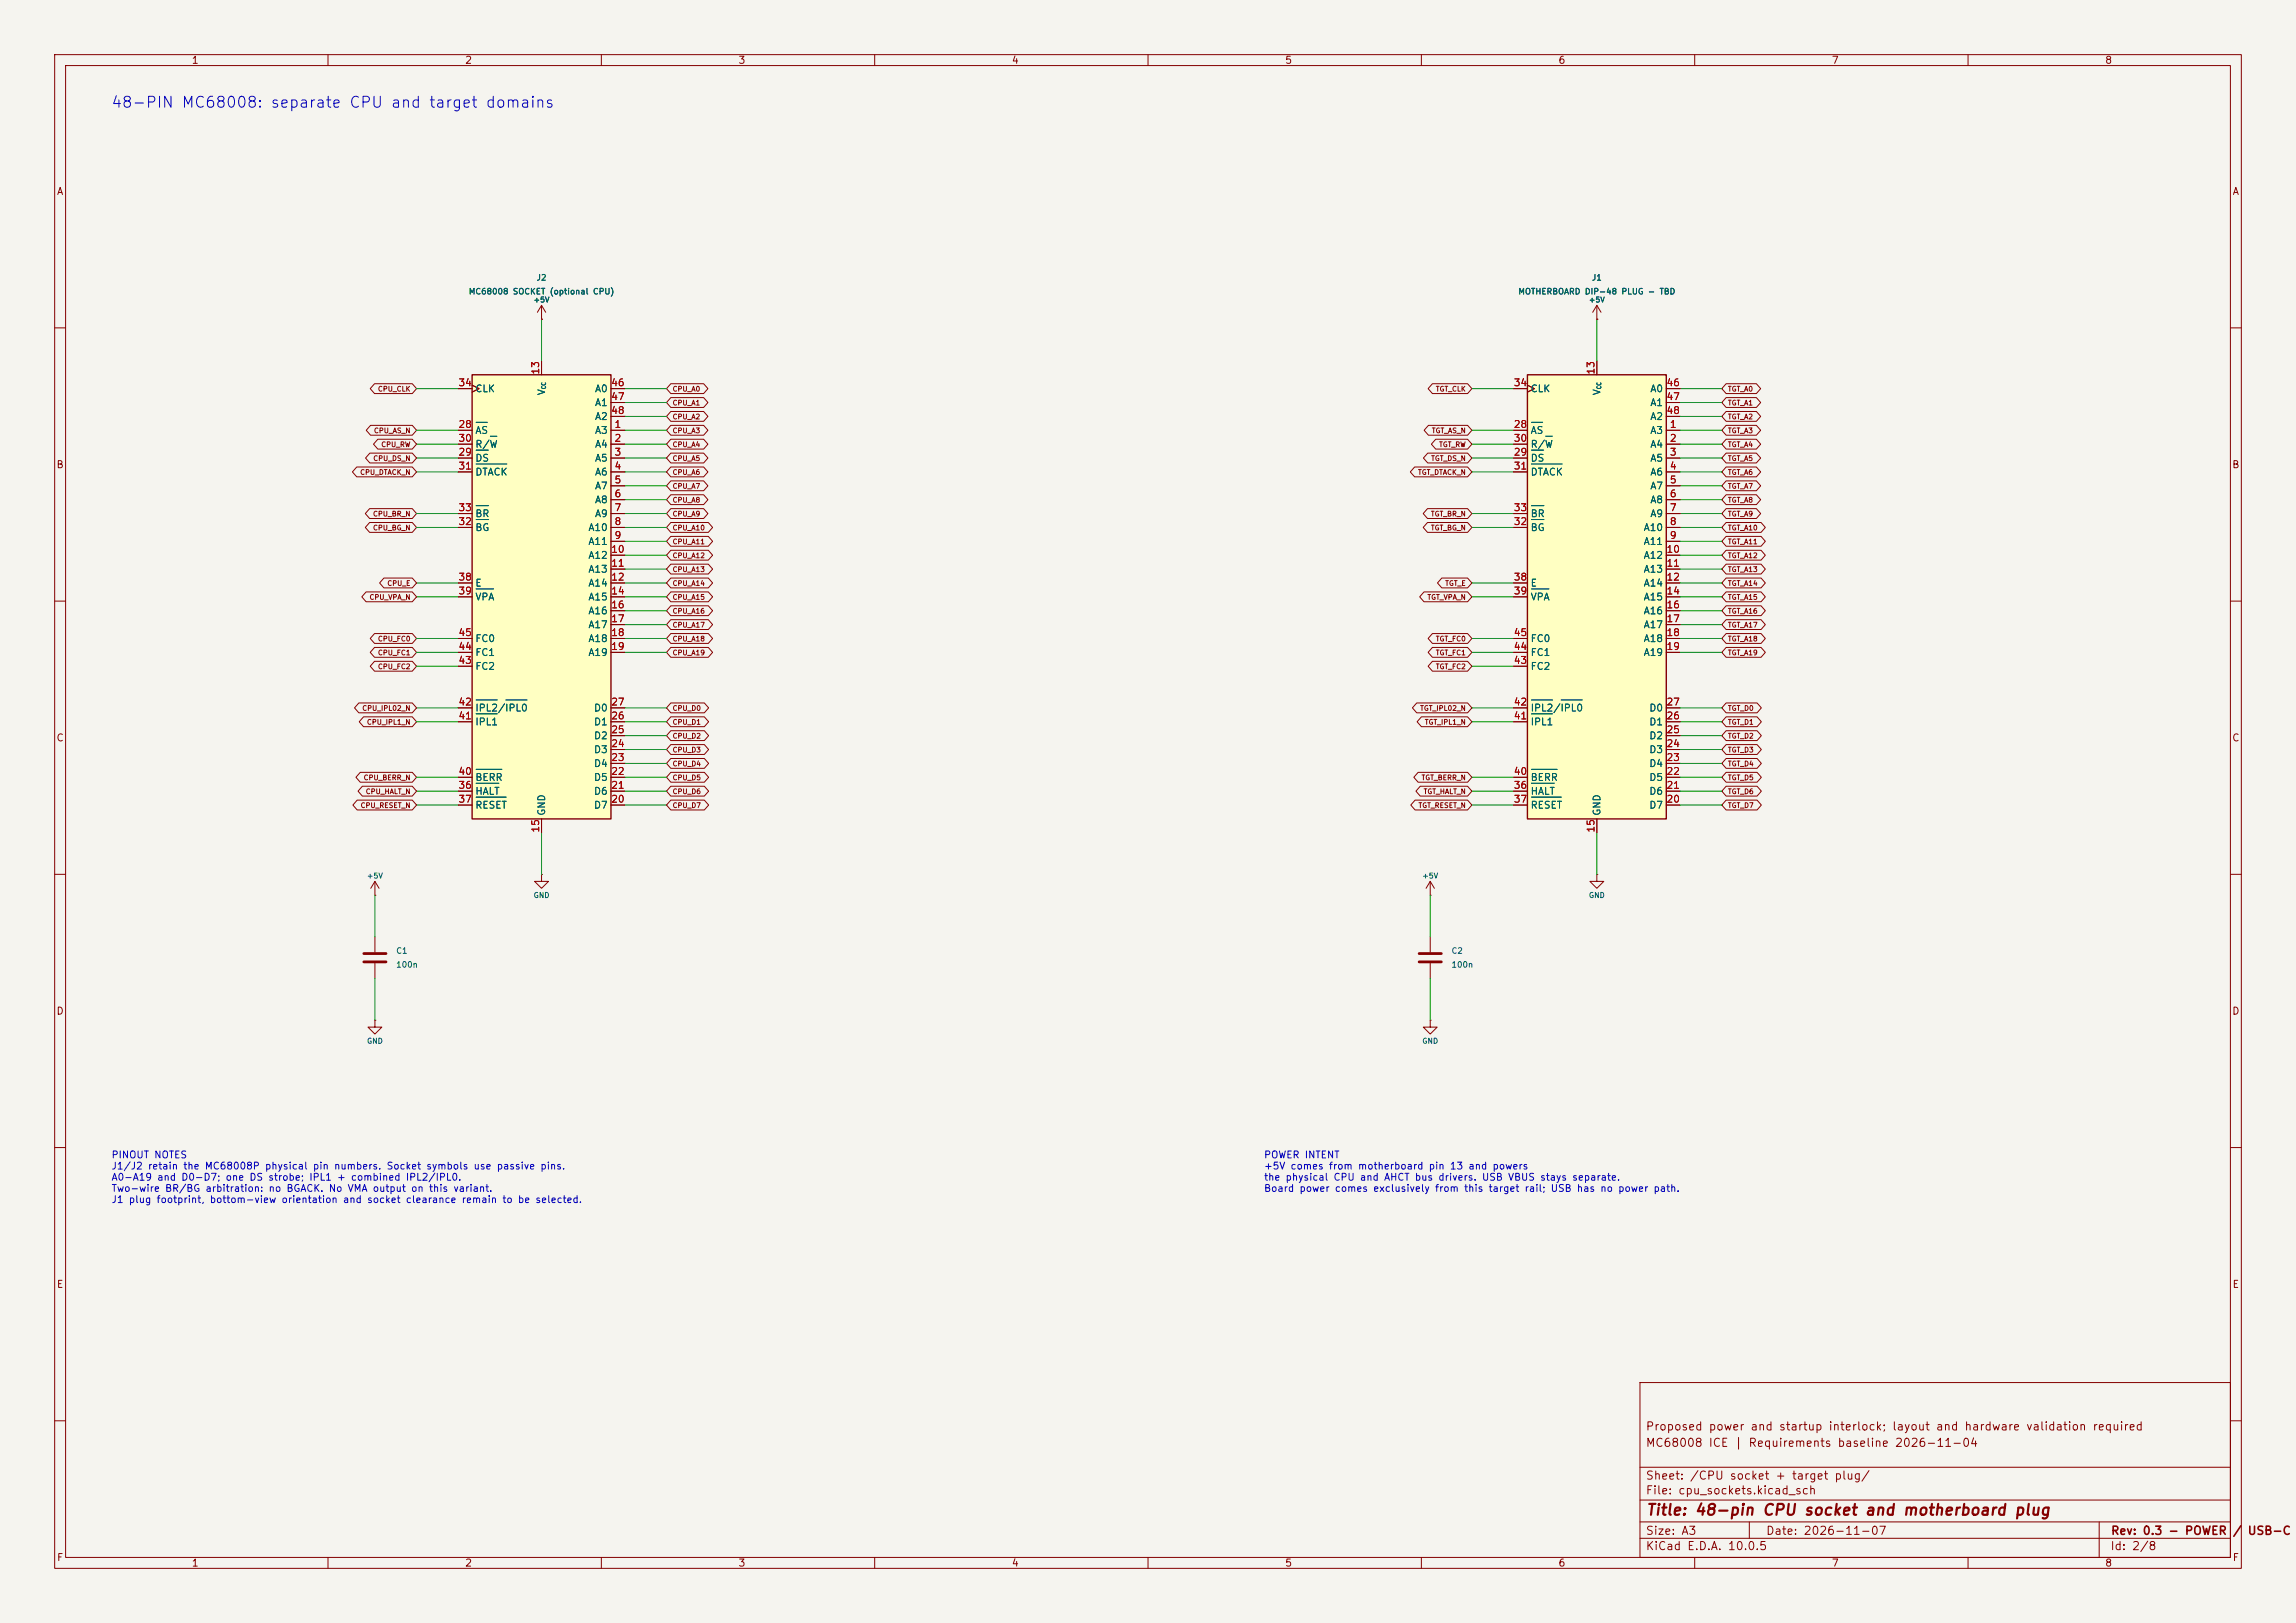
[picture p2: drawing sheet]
<svg xmlns="http://www.w3.org/2000/svg" width="420mm" height="297mm" viewBox="0 0 420 297" stroke-linecap="round" stroke-linejoin="round" font-family="sans-serif">
<defs><g id="words">
<text font-size="2" fill="#0000c2" x="20.2" y="20.2">48-PIN MC68008: separate CPU and target domains</text>
<text font-size="2" fill="#840000" x="301" y="277.8">Title: 48-pin CPU socket and motherboard plug</text>
<g font-size="1.5" fill="#840000">
<text x="300.9" y="262.1">Proposed power and startup interlock; layout and hardware validation required</text>
<text x="300.9" y="265.1">MC68008 ICE | Requirements baseline 2026-11-04</text>
<text x="300.9" y="273.8">File: cpu_sockets.kicad_sch</text>
<text x="300.9" y="271.1">Sheet: /CPU socket + target plug/</text>
<text x="300.9" y="281.2">Size: A3</text>
<text x="322.9" y="281.2">Date: 2026-11-07</text>
<text x="386" y="281.2">Rev: 0.3 - POWER</text>
<text x="408.3" y="281.2">/</text>
<text x="411" y="281.2">USB-C</text>
<text x="300.9" y="284">KiCad E.D.A. 10.0.5</text>
<text x="385.9" y="284">Id: 2/8</text>
</g>
<g font-size="1.3" fill="#840000">
<text x="35" y="12">1</text>
<text x="85" y="12">2</text>
<text x="135" y="12">3</text>
<text x="185" y="12">4</text>
<text x="235" y="12">5</text>
<text x="285" y="12">6</text>
<text x="335" y="12">7</text>
<text x="385" y="12">8</text>
<text x="10.3" y="36">A</text>
<text x="408.3" y="36">A</text>
<text x="10.2" y="86">B</text>
<text x="408.2" y="86">B</text>
<text x="10.2" y="136">C</text>
<text x="408.2" y="136">C</text>
<text x="10.2" y="186">D</text>
<text x="408.2" y="186">D</text>
<text x="10.3" y="236">E</text>
<text x="408.3" y="236">E</text>
<text x="10.3" y="286">F</text>
<text x="35" y="287">1</text>
<text x="85" y="287">2</text>
<text x="135" y="287">3</text>
<text x="185" y="287">4</text>
<text x="235" y="287">5</text>
<text x="285" y="287">6</text>
<text x="335" y="287">7</text>
<text x="385" y="287">8</text>
<text x="408.3" y="286">F</text>
</g>
<g font-size="1.3" fill="#a90000">
<text x="83.8" y="71">34</text>
<text x="98.9" y="68.6" transform="rotate(-90 98.9 68.6)">13</text>
<text x="111.7" y="71">46</text>
<text x="276.8" y="71">34</text>
<text x="292" y="68.6" transform="rotate(-90 292 68.6)">13</text>
<text x="304.7" y="71">46</text>
<text x="111.7" y="73.5">47</text>
<text x="111.7" y="76.1">48</text>
<text x="304.7" y="73.5">47</text>
<text x="304.7" y="76.1">48</text>
<text x="83.8" y="78.6">28</text>
<text x="83.8" y="83.7">29</text>
<text x="83.8" y="81.1">30</text>
<text x="112.3" y="78.6">1</text>
<text x="112.3" y="81.1">2</text>
<text x="112.3" y="83.7">3</text>
<text x="276.8" y="78.6">28</text>
<text x="276.8" y="83.7">29</text>
<text x="276.8" y="81.1">30</text>
<text x="305.3" y="78.6">1</text>
<text x="305.3" y="81.1">2</text>
<text x="305.3" y="83.7">3</text>
<text x="83.8" y="86.2">31</text>
<text x="112.3" y="86.2">4</text>
<text x="112.3" y="88.8">5</text>
<text x="276.8" y="86.2">31</text>
<text x="305.3" y="86.2">4</text>
<text x="305.3" y="88.8">5</text>
<text x="83.8" y="93.8">33</text>
<text x="112.3" y="91.3">6</text>
<text x="112.3" y="93.8">7</text>
<text x="276.8" y="93.8">33</text>
<text x="305.3" y="91.3">6</text>
<text x="305.3" y="93.8">7</text>
<text x="83.8" y="96.4">32</text>
<text x="111.7" y="101.5">10</text>
<text x="112.3" y="96.4">8</text>
<text x="112.3" y="98.9">9</text>
<text x="276.8" y="96.4">32</text>
<text x="304.7" y="101.5">10</text>
<text x="305.3" y="96.4">8</text>
<text x="305.3" y="98.9">9</text>
<text x="83.8" y="106.5">38</text>
<text x="111.7" y="104">11</text>
<text x="111.7" y="106.5">12</text>
<text x="276.8" y="106.5">38</text>
<text x="304.7" y="104">11</text>
<text x="304.7" y="106.5">12</text>
<text x="83.8" y="109.1">39</text>
<text x="111.7" y="109.1">14</text>
<text x="111.7" y="111.6">16</text>
<text x="276.8" y="109.1">39</text>
<text x="304.7" y="109.1">14</text>
<text x="304.7" y="111.6">16</text>
<text x="83.8" y="119.2">44</text>
<text x="83.8" y="116.7">45</text>
<text x="111.7" y="114.2">17</text>
<text x="111.7" y="116.7">18</text>
<text x="111.7" y="119.2">19</text>
<text x="276.8" y="119.2">44</text>
<text x="276.8" y="116.7">45</text>
<text x="304.7" y="114.2">17</text>
<text x="304.7" y="116.7">18</text>
<text x="304.7" y="119.2">19</text>
<text x="83.8" y="121.8">43</text>
<text x="276.8" y="121.8">43</text>
<text x="83.8" y="131.9">41</text>
<text x="83.8" y="129.4">42</text>
<text x="111.7" y="131.9">26</text>
<text x="111.7" y="129.4">27</text>
<text x="276.8" y="131.9">41</text>
<text x="276.8" y="129.4">42</text>
<text x="304.7" y="131.9">26</text>
<text x="304.7" y="129.4">27</text>
<text x="111.7" y="137">24</text>
<text x="111.7" y="134.5">25</text>
<text x="304.7" y="137">24</text>
<text x="304.7" y="134.5">25</text>
<text x="83.8" y="142.1">40</text>
<text x="111.7" y="142.1">22</text>
<text x="111.7" y="139.6">23</text>
<text x="276.8" y="142.1">40</text>
<text x="304.7" y="142.1">22</text>
<text x="304.7" y="139.6">23</text>
<text x="83.8" y="144.6">36</text>
<text x="83.8" y="147.2">37</text>
<text x="111.7" y="147.2">20</text>
<text x="111.7" y="144.6">21</text>
<text x="276.8" y="144.6">36</text>
<text x="276.8" y="147.2">37</text>
<text x="304.7" y="147.2">20</text>
<text x="304.7" y="144.6">21</text>
<text x="98.9" y="152.5" transform="rotate(-90 98.9 152.5)">15</text>
<text x="292" y="152.5" transform="rotate(-90 292 152.5)">15</text>
</g>
<g font-size="1.3" fill="#006464">
<text x="86.8" y="72.1">CLK</text>
<text x="100" y="72.4" transform="rotate(-90 100 72.4)">V</text>
<text x="108.7" y="72.1">A0</text>
<text x="108.7" y="74.6">A1</text>
<text x="108.7" y="77.2">A2</text>
<text x="279.9" y="72.1">CLK</text>
<text x="293.1" y="72.4" transform="rotate(-90 293.1 72.4)">V</text>
<text x="301.8" y="72.1">A0</text>
<text x="301.8" y="74.6">A1</text>
<text x="301.8" y="77.2">A2</text>
<text x="86.8" y="79.7">AS</text>
<text x="86.8" y="82.2">R/W</text>
<text x="108.7" y="79.7">A3</text>
<text x="108.7" y="82.2">A4</text>
<text x="279.9" y="79.7">AS</text>
<text x="279.9" y="82.2">R/W</text>
<text x="301.8" y="79.7">A3</text>
<text x="301.8" y="82.2">A4</text>
<text x="86.8" y="84.8">DS</text>
<text x="86.8" y="87.3">DTACK</text>
<text x="108.7" y="84.8">A5</text>
<text x="108.7" y="87.3">A6</text>
<text x="108.7" y="89.9">A7</text>
<text x="279.9" y="84.8">DS</text>
<text x="279.9" y="87.3">DTACK</text>
<text x="301.8" y="84.8">A5</text>
<text x="301.8" y="87.3">A6</text>
<text x="301.8" y="89.9">A7</text>
<text x="86.8" y="94.9">BR</text>
<text x="108.7" y="92.4">A8</text>
<text x="108.7" y="94.9">A9</text>
<text x="279.9" y="94.9">BR</text>
<text x="301.8" y="92.4">A8</text>
<text x="301.8" y="94.9">A9</text>
<text x="86.8" y="97.5">BG</text>
<text x="107.5" y="97.5">A10</text>
<text x="107.5" y="100">A11</text>
<text x="279.9" y="97.5">BG</text>
<text x="300.6" y="97.5">A10</text>
<text x="300.6" y="100">A11</text>
<text x="86.8" y="107.6">E</text>
<text x="107.5" y="102.6">A12</text>
<text x="107.5" y="105.1">A13</text>
<text x="107.5" y="107.6">A14</text>
<text x="279.9" y="107.6">E</text>
<text x="300.6" y="102.6">A12</text>
<text x="300.6" y="105.1">A13</text>
<text x="300.6" y="107.6">A14</text>
<text x="86.8" y="110.2">VPA</text>
<text x="107.5" y="110.2">A15</text>
<text x="107.5" y="112.7">A16</text>
<text x="279.9" y="110.2">VPA</text>
<text x="300.6" y="110.2">A15</text>
<text x="300.6" y="112.7">A16</text>
<text x="86.8" y="117.8">FC0</text>
<text x="107.5" y="115.3">A17</text>
<text x="107.5" y="117.8">A18</text>
<text x="279.9" y="117.8">FC0</text>
<text x="300.6" y="115.3">A17</text>
<text x="300.6" y="117.8">A18</text>
<text x="86.8" y="122.9">FC2</text>
<text x="86.8" y="120.3">FC1</text>
<text x="107.5" y="120.3">A19</text>
<text x="279.9" y="122.9">FC2</text>
<text x="279.9" y="120.3">FC1</text>
<text x="300.6" y="120.3">A19</text>
<text x="86.8" y="130.5">IPL2/IPL0</text>
<text x="108.5" y="130.5">D0</text>
<text x="279.9" y="130.5">IPL2/IPL0</text>
<text x="301.6" y="130.5">D0</text>
<text x="86.8" y="133">IPL1</text>
<text x="108.5" y="135.6">D2</text>
<text x="108.5" y="133">D1</text>
<text x="279.9" y="133">IPL1</text>
<text x="301.6" y="135.6">D2</text>
<text x="301.6" y="133">D1</text>
<text x="86.8" y="143.2">BERR</text>
<text x="108.5" y="143.2">D5</text>
<text x="108.5" y="140.7">D4</text>
<text x="108.5" y="138.1">D3</text>
<text x="279.9" y="143.2">BERR</text>
<text x="301.6" y="143.2">D5</text>
<text x="301.6" y="140.7">D4</text>
<text x="301.6" y="138.1">D3</text>
<text x="86.8" y="145.7">HALT</text>
<text x="86.8" y="148.3">RESET</text>
<text x="100" y="149.4" transform="rotate(-90 100 149.4)">GND</text>
<text x="108.5" y="148.3">D7</text>
<text x="108.5" y="145.7">D6</text>
<text x="279.9" y="145.7">HALT</text>
<text x="279.9" y="148.3">RESET</text>
<text x="293.1" y="149.4" transform="rotate(-90 293.1 149.4)">GND</text>
<text x="301.6" y="148.3">D7</text>
<text x="301.6" y="145.7">D6</text>
</g>
<g font-size="1.3" fill="#0000c2">
<text x="20.3" y="212.3">PINOUT NOTES</text>
<text x="20.3" y="214.3">J1/J2 retain the MC68008P physical pin numbers. Socket symbols use passive pins.</text>
<text x="231.1" y="212.3">POWER INTENT</text>
<text x="231.1" y="214.3">+5V comes from motherboard pin 13 and powers</text>
<text x="20.3" y="216.4">A0-A19 and D0-D7; one DS strobe; IPL1 + combined IPL2/IPL0.</text>
<text x="20.3" y="218.4">Two-wire BR/BG arbitration: no BGACK. No VMA output on this variant.</text>
<text x="20.3" y="220.5">J1 plug footprint, bottom-view orientation and socket clearance remain to be selected.</text>
<text x="231.1" y="216.4">the physical CPU and AHCT bus drivers. USB VBUS stays separate.</text>
<text x="231.1" y="218.4">Board power comes exclusively from this target rail; USB has no power path.</text>
</g>
<g font-size="1.1" fill="#006464">
<text x="98.1" y="51.6">J2</text>
<text x="291.1" y="51.6">J1</text>
<text x="85.7" y="54.1">MC68008 SOCKET (optional CPU)</text>
<text x="277.6" y="54.1">MOTHERBOARD DIP-48 PLUG - TBD</text>
<text x="72.4" y="174.8">C1</text>
<text x="72.4" y="177.3">100n</text>
<text x="265.4" y="174.8">C2</text>
<text x="265.4" y="177.3">100n</text>
</g>
<g font-size="1" fill="#006464">
<text x="97.5" y="55.6">+5V</text>
<text x="290.6" y="55.6">+5V</text>
<text x="67" y="161">+5V</text>
<text x="260.1" y="161">+5V</text>
<text x="97.5" y="164.5">GND</text>
<text x="290.6" y="164.5">GND</text>
<text x="67" y="191.2">GND</text>
<text x="260.1" y="191.2">GND</text>
</g>
<g font-size=".9" fill="#840000">
<text x="69" y="71.9">CPU_CLK</text>
<text x="122.9" y="71.9">CPU_A0</text>
<text x="262.6" y="71.9">TGT_CLK</text>
<text x="316" y="71.9">TGT_A0</text>
<text x="122.9" y="76.9">CPU_A2</text>
<text x="122.9" y="74.4">CPU_A1</text>
<text x="316" y="76.9">TGT_A2</text>
<text x="316" y="74.4">TGT_A1</text>
<text x="68.3" y="79.5">CPU_AS_N</text>
<text x="69.6" y="82">CPU_RW</text>
<text x="122.9" y="82">CPU_A4</text>
<text x="122.9" y="79.5">CPU_A3</text>
<text x="261.8" y="79.5">TGT_AS_N</text>
<text x="263.2" y="82">TGT_RW</text>
<text x="316" y="82">TGT_A4</text>
<text x="316" y="79.5">TGT_A3</text>
<text x="65.8" y="87.1">CPU_DTACK_N</text>
<text x="68.2" y="84.6">CPU_DS_N</text>
<text x="122.9" y="89.6">CPU_A7</text>
<text x="122.9" y="87.1">CPU_A6</text>
<text x="122.9" y="84.6">CPU_A5</text>
<text x="259.3" y="87.1">TGT_DTACK_N</text>
<text x="261.7" y="84.6">TGT_DS_N</text>
<text x="316" y="89.6">TGT_A7</text>
<text x="316" y="87.1">TGT_A6</text>
<text x="316" y="84.6">TGT_A5</text>
<text x="68.1" y="94.7">CPU_BR_N</text>
<text x="122.9" y="92.2">CPU_A8</text>
<text x="122.9" y="94.7">CPU_A9</text>
<text x="261.7" y="94.7">TGT_BR_N</text>
<text x="316" y="94.7">TGT_A9</text>
<text x="316" y="92.2">TGT_A8</text>
<text x="68.1" y="97.3">CPU_BG_N</text>
<text x="122.9" y="97.3">CPU_A10</text>
<text x="122.9" y="99.8">CPU_A11</text>
<text x="261.7" y="97.3">TGT_BG_N</text>
<text x="316" y="99.8">TGT_A11</text>
<text x="316" y="97.3">TGT_A10</text>
<text x="70.8" y="107.4">CPU_E</text>
<text x="122.9" y="102.3">CPU_A12</text>
<text x="122.9" y="104.9">CPU_A13</text>
<text x="122.9" y="107.4">CPU_A14</text>
<text x="264.3" y="107.4">TGT_E</text>
<text x="316" y="107.4">TGT_A14</text>
<text x="316" y="104.9">TGT_A13</text>
<text x="316" y="102.3">TGT_A12</text>
<text x="67.5" y="110">CPU_VPA_N</text>
<text x="122.9" y="110">CPU_A15</text>
<text x="122.9" y="112.5">CPU_A16</text>
<text x="261" y="110">TGT_VPA_N</text>
<text x="316" y="112.5">TGT_A16</text>
<text x="316" y="110">TGT_A15</text>
<text x="69" y="117.6">CPU_FC0</text>
<text x="122.9" y="115">CPU_A17</text>
<text x="122.9" y="117.6">CPU_A18</text>
<text x="262.6" y="117.6">TGT_FC0</text>
<text x="316" y="117.6">TGT_A18</text>
<text x="316" y="115">TGT_A17</text>
<text x="69" y="122.7">CPU_FC2</text>
<text x="69" y="120.1">CPU_FC1</text>
<text x="122.9" y="120.1">CPU_A19</text>
<text x="262.6" y="120.1">TGT_FC1</text>
<text x="262.6" y="122.7">TGT_FC2</text>
<text x="316" y="120.1">TGT_A19</text>
<text x="66.2" y="130.3">CPU_IPL02_N</text>
<text x="122.9" y="130.3">CPU_D0</text>
<text x="259.7" y="130.3">TGT_IPL02_N</text>
<text x="316" y="130.3">TGT_D0</text>
<text x="67" y="132.8">CPU_IPL1_N</text>
<text x="122.9" y="137.9">CPU_D3</text>
<text x="122.9" y="135.4">CPU_D2</text>
<text x="122.9" y="132.8">CPU_D1</text>
<text x="260.5" y="132.8">TGT_IPL1_N</text>
<text x="316" y="132.8">TGT_D1</text>
<text x="316" y="135.4">TGT_D2</text>
<text x="316" y="137.9">TGT_D3</text>
<text x="66.4" y="143">CPU_BERR_N</text>
<text x="122.9" y="143">CPU_D5</text>
<text x="122.9" y="140.4">CPU_D4</text>
<text x="259.9" y="143">TGT_BERR_N</text>
<text x="316" y="140.4">TGT_D4</text>
<text x="316" y="143">TGT_D5</text>
<text x="65.9" y="148.1">CPU_RESET_N</text>
<text x="66.8" y="145.5">CPU_HALT_N</text>
<text x="122.9" y="148.1">CPU_D7</text>
<text x="122.9" y="145.5">CPU_D6</text>
<text x="259.4" y="148.1">TGT_RESET_N</text>
<text x="260.3" y="145.5">TGT_HALT_N</text>
<text x="316" y="145.5">TGT_D6</text>
<text x="316" y="148.1">TGT_D7</text>
</g>
<g font-size=".8" fill="#006464">
<text x="100" y="71.3" transform="rotate(-90 100 71.3)">CC</text>
<text x="293.1" y="71.3" transform="rotate(-90 293.1 71.3)">CC</text>
</g>
</g></defs>
<path d="M0 0h420v297h-420z" fill="#f5f4ef" stroke="#f5f4ef" stroke-width=".18"/>
<g fill="none" stroke="#840000" stroke-width=".18">
<path d="M10 10h400v277h-400zM12 12h396v273h-396zM60 10v2M110 10v2M160 10v2M210 10v2M260 10v2M310 10v2M360 10v2M10 60h2M408 60h2M10 110h2"/>
<path d="M408 110h2M10 160h2M408 160h2M261.6 171.5v2.7M261.6 176.3v2.8M10 210h2M408 210h2M300 253h108v32h-108zM10 260h2M300 278.5h108M300 274.5h108M300 268.5h108"/>
<path d="M320 278.5v3M384 278.5v6.5M408 260h2M60 285v2M110 285v2M160 285v2M210 285v2M260 285v2M300 281.5h108M310 285v2M360 285v2"/>
</g>
<path d="M259.6 174.5h4.1M259.6 176h4.1" fill="none" stroke="#840000" stroke-width=".51"/>
<path d="M86.4 68.6h25.4v81.3h-25.4z" fill="#ffffc2"/>
<path d="M86.4 68.6h25.4v81.3h-25.4z" fill="none" stroke="#840000" stroke-width=".25"/>
<g fill="none" stroke="#840000" stroke-width=".18">
<path d="M83.8 78.7h2.6M83.8 71.1h2.6M86.4 70.5l1.2 .6-1.2 .7M99.1 66v2.6M111.8 78.7h2.5M111.8 71.1h2.5M111.8 73.7h2.5M111.8 76.2h2.5M83.8 81.3h2.6M83.8 83.8h2.6M83.8 86.4h2.6M83.8 94h2.6"/>
<path d="M83.8 96.5h2.6M111.8 81.3h2.5M111.8 83.8h2.5M111.8 86.4h2.5M111.8 88.9h2.5M111.8 91.4h2.5M111.8 94h2.5M111.8 96.5h2.5M111.8 99.1h2.5M83.8 106.7h2.6M83.8 109.2h2.6M83.8 116.8h2.6"/>
<path d="M83.8 119.4h2.6M111.8 101.6h2.5M111.8 104.1h2.5M111.8 106.7h2.5M111.8 109.2h2.5M111.8 111.8h2.5M111.8 114.3h2.5M111.8 116.8h2.5M111.8 119.4h2.5M83.8 132.1h2.6M83.8 129.5h2.6M83.8 121.9h2.6"/>
<path d="M111.8 139.7h2.5M111.8 137.2h2.5M111.8 134.6h2.5M111.8 132.1h2.5M111.8 129.5h2.5M83.8 147.3h2.6M83.8 144.8h2.6M83.8 142.2h2.6M99.1 149.9v2.5M111.8 147.3h2.5M111.8 144.8h2.5M111.8 142.2h2.5"/>
</g>
<g fill="none" stroke="#006464" stroke-width=".18">
<path d="M87.1 77.3h2M89.7 79.8h1.2M87.1 82.4h2.2M87.1 84.9h5.6M87.1 95.1h2.3M87.1 92.5h2.3M87.1 107.8h3.2M87.1 130.6h3.9M87.1 128.1h3.9M92.5 128.1h3.9M87.1 143.3h4.2M87.1 145.9h5.5"/>
<path d="M87.1 140.8h4.7"/>
</g>
<path d="M279.4 68.6h25.4v81.3h-25.4z" fill="#ffffc2"/>
<path d="M279.4 68.6h25.4v81.3h-25.4z" fill="none" stroke="#840000" stroke-width=".25"/>
<g fill="none" stroke="#840000" stroke-width=".18">
<path d="M99.1 58.4h.1M99.1 55.9l-.8 1.3M99.1 55.9l.7 1.3M99.1 55.9v2.5M292.1 58.4h.1M292.1 55.9v2.5M292.1 55.9l-.8 1.3M292.1 55.9l.8 1.3M67.8 77.8h7.6l.8 .9-.8 .9h-7.6l-.8-.9zM68.5 70.2h6.9l.8 .9-.8 .9h-6.9l-.8-.9zM83.8 78.7h2.6M83.8 71.1h2.6"/>
<path d="M86.4 70.5l1.2 .6-1.2 .7M99.1 66v2.6M111.8 78.7h2.5M111.8 71.1h2.5M111.8 73.7h2.5M111.8 76.2h2.5M122.7 75.3h6l.8 .9-.8 .9h-6l-.8-.9zM122.7 70.2h6l.8 .9-.8 .9h-6l-.8-.9zM122.7 72.8h6l.8 .9-.8 .9h-6l-.8-.9zM122.7 77.8h6l.8 .9-.8 .9h-6l-.8-.9zM261.3 77.8h7.2l.7 .9-.7 .9h-7.2l-.8-.9zM262 70.2h6.5l.7 .9-.7 .9h-6.5l-.8-.9z"/>
<path d="M276.9 78.7h2.5M276.9 71.1h2.5M279.4 70.5l1.3 .6-1.3 .7M292.1 66v2.6M304.8 78.7h2.5M304.8 71.1h2.5M304.8 73.7h2.5M304.8 76.2h2.5M315.7 70.2h5.6l.8 .9-.8 .9h-5.6l-.7-.9zM315.7 75.3h5.6l.8 .9-.8 .9h-5.6l-.7-.9zM315.7 72.8h5.6l.8 .9-.8 .9h-5.6l-.7-.9zM315.7 77.8h5.6l.8 .9-.8 .9h-5.6l-.7-.9z"/>
<path d="M65.3 85.5h10.1l.8 .9-.8 .9h-10.1l-.8-.9zM67.6 95.6h7.8l.8 .9-.8 .9h-7.8l-.8-.9zM67.6 93.1h7.8l.8 .9-.8 .9h-7.8l-.8-.9zM67.7 82.9h7.7l.8 .9-.8 .9h-7.7l-.8-.9zM69.1 80.4h6.3l.8 .9-.8 .9h-6.3l-.8-.9zM83.8 81.3h2.6M83.8 83.8h2.6M83.8 86.4h2.6M83.8 94h2.6M83.8 96.5h2.6M111.8 81.3h2.5M111.8 83.8h2.5"/>
<path d="M111.8 86.4h2.5M111.8 88.9h2.5M111.8 91.4h2.5M111.8 94h2.5M111.8 96.5h2.5M111.8 99.1h2.5M122.7 90.5h6l.8 .9-.8 .9h-6l-.8-.9zM122.7 93.1h6l.8 .9-.8 .9h-6l-.8-.9zM122.7 95.6h6.9l.8 .9-.8 .9h-6.9l-.8-.9zM122.7 98.2h6.9l.8 .9-.8 .9h-6.9l-.8-.9zM122.7 88h6l.8 .9-.8 .9h-6l-.8-.9zM122.7 85.5h6l.8 .9-.8 .9h-6l-.8-.9z"/>
<path d="M122.7 82.9h6l.8 .9-.8 .9h-6l-.8-.9zM122.7 80.4h6l.8 .9-.8 .9h-6l-.8-.9zM258.8 85.5h9.7l.7 .9-.7 .9h-9.7l-.8-.9zM261.1 93.1h7.4l.7 .9-.7 .9h-7.4l-.8-.9zM261.1 95.6h7.4l.7 .9-.7 .9h-7.4l-.8-.9zM261.2 82.9h7.3l.7 .9-.7 .9h-7.3l-.8-.9zM262.6 80.4h5.9l.7 .9-.7 .9h-5.9l-.8-.9zM276.9 81.3h2.5M276.9 83.8h2.5M276.9 86.4h2.5M276.9 94h2.5M276.9 96.5h2.5"/>
<path d="M304.8 81.3h2.5M304.8 83.8h2.5M304.8 86.4h2.5M304.8 88.9h2.5M304.8 91.4h2.5M304.8 94h2.5M304.8 96.5h2.5M304.8 99.1h2.5M315.7 80.4h5.6l.8 .9-.8 .9h-5.6l-.7-.9zM315.7 98.2h6.4l.8 .9-.8 .9h-6.4l-.7-.9zM315.7 95.6h6.4l.8 .9-.8 .9h-6.4l-.7-.9zM315.7 93.1h5.6l.8 .9-.8 .9h-5.6l-.7-.9z"/>
<path d="M315.7 90.5h5.6l.8 .9-.8 .9h-5.6l-.7-.9zM315.7 88h5.6l.8 .9-.8 .9h-5.6l-.7-.9zM315.7 85.5h5.6l.8 .9-.8 .9h-5.6l-.7-.9zM315.7 82.9h5.6l.8 .9-.8 .9h-5.6l-.7-.9zM67 108.3h8.4l.8 .9-.8 .9h-8.4l-.8-.9zM68.5 118.5h6.9l.8 .9-.8 .9h-6.9l-.8-.9zM68.5 115.9h6.9l.8 .9-.8 .9h-6.9l-.8-.9zM70.2 105.8h5.2l.8 .9-.8 .9h-5.2l-.8-.9zM83.8 106.7h2.6M83.8 109.2h2.6M83.8 116.8h2.6M83.8 119.4h2.6"/>
<path d="M111.8 101.6h2.5M111.8 104.1h2.5M111.8 106.7h2.5M111.8 109.2h2.5M111.8 111.8h2.5M111.8 114.3h2.5M111.8 116.8h2.5M111.8 119.4h2.5M122.7 100.7h6.9l.8 .9-.8 .9h-6.9l-.8-.9zM122.7 103.2h6.9l.8 .9-.8 .9h-6.9l-.8-.9zM122.7 105.8h6.9l.8 .9-.8 .9h-6.9l-.8-.9zM122.7 108.3h6.9l.8 .9-.8 .9h-6.9l-.8-.9z"/>
<path d="M122.7 110.9h6.9l.8 .9-.8 .9h-6.9l-.8-.9zM122.7 113.4h6.9l.8 .9-.8 .9h-6.9l-.8-.9zM122.7 115.9h6.9l.8 .9-.8 .9h-6.9l-.8-.9zM122.7 118.5h6.9l.8 .9-.8 .9h-6.9l-.8-.9zM260.5 108.3h8l.7 .9-.7 .9h-8l-.8-.9zM262 115.9h6.5l.7 .9-.7 .9h-6.5l-.8-.9zM262 118.5h6.5l.7 .9-.7 .9h-6.5l-.8-.9zM263.7 105.8h4.8l.7 .9-.7 .9h-4.8l-.8-.9zM276.9 106.7h2.5M276.9 109.2h2.5M276.9 116.8h2.5M276.9 119.4h2.5"/>
<path d="M304.8 101.6h2.5M304.8 104.1h2.5M304.8 106.7h2.5M304.8 109.2h2.5M304.8 111.8h2.5M304.8 114.3h2.5M304.8 116.8h2.5M304.8 119.4h2.5M315.7 118.5h6.4l.8 .9-.8 .9h-6.4l-.7-.9zM315.7 115.9h6.4l.8 .9-.8 .9h-6.4l-.7-.9zM315.7 113.4h6.4l.8 .9-.8 .9h-6.4l-.7-.9zM315.7 110.9h6.4l.8 .9-.8 .9h-6.4l-.7-.9z"/>
<path d="M315.7 108.3h6.4l.8 .9-.8 .9h-6.4l-.7-.9zM315.7 105.8h6.4l.8 .9-.8 .9h-6.4l-.7-.9zM315.7 103.2h6.4l.8 .9-.8 .9h-6.4l-.7-.9zM315.7 100.7h6.4l.8 .9-.8 .9h-6.4l-.7-.9zM65.6 128.6h9.8l.8 .9-.8 .9h-9.8l-.7-.9zM66.5 131.2h8.9l.8 .9-.8 .9h-8.9l-.8-.9zM68.5 121h6.9l.8 .9-.8 .9h-6.9l-.8-.9zM83.8 132.1h2.6M83.8 129.5h2.6M83.8 121.9h2.6M111.8 139.7h2.5M111.8 137.2h2.5"/>
<path d="M111.8 134.6h2.5M111.8 132.1h2.5M111.8 129.5h2.5M122.7 138.8h6.1l.8 .9-.8 .9h-6.1l-.8-.9zM122.7 136.3h6.1l.8 .9-.8 .9h-6.1l-.8-.9zM122.7 133.7h6.1l.8 .9-.8 .9h-6.1l-.8-.9zM122.7 131.2h6.1l.8 .9-.8 .9h-6.1l-.8-.9zM122.7 128.6h6.1l.8 .9-.8 .9h-6.1l-.8-.9zM259.2 128.6h9.3l.7 .9-.7 .9h-9.3l-.8-.9zM260 131.2h8.5l.7 .9-.7 .9h-8.5l-.8-.9zM262 121h6.5l.7 .9-.7 .9h-6.5l-.8-.9zM276.9 132.1h2.5"/>
<path d="M276.9 129.5h2.5M276.9 121.9h2.5M304.8 139.7h2.5M304.8 137.2h2.5M304.8 134.6h2.5M304.8 132.1h2.5M304.8 129.5h2.5M315.7 128.6h5.7l.8 .9-.8 .9h-5.7l-.7-.9zM315.7 131.2h5.7l.8 .9-.8 .9h-5.7l-.7-.9zM315.7 133.7h5.7l.8 .9-.8 .9h-5.7l-.7-.9zM315.7 136.3h5.7l.8 .9-.8 .9h-5.7l-.7-.9zM315.7 138.8h5.7l.8 .9-.8 .9h-5.7l-.7-.9z"/>
<path d="M65.3 146.4h10.1l.8 .9-.8 .9h-10.1l-.7-.9zM65.9 141.3h9.5l.8 .9-.8 .9h-9.5l-.8-.9zM66.3 143.9h9.1l.8 .9-.8 .9h-9.1l-.8-.9zM83.8 147.3h2.6M83.8 144.8h2.6M83.8 142.2h2.6M99.1 149.9v2.5M111.8 147.3h2.5M111.8 144.8h2.5M111.8 142.2h2.5M122.7 146.4h6.1l.8 .9-.8 .9h-6.1l-.8-.9zM122.7 143.9h6.1l.8 .9-.8 .9h-6.1l-.8-.9z"/>
<path d="M122.7 141.3h6.1l.8 .9-.8 .9h-6.1l-.8-.9zM258.8 146.4h9.7l.7 .9-.7 .9h-9.7l-.7-.9zM259.4 141.3h9.1l.7 .9-.7 .9h-9.1l-.8-.9zM259.8 143.9h8.7l.7 .9-.7 .9h-8.7l-.8-.9zM276.9 147.3h2.5M276.9 144.8h2.5M276.9 142.2h2.5M292.1 149.9v2.5M304.8 147.3h2.5M304.8 144.8h2.5M304.8 142.2h2.5M315.7 141.3h5.7l.8 .9-.8 .9h-5.7l-.7-.9z"/>
<path d="M315.7 143.9h5.7l.8 .9-.8 .9h-5.7l-.7-.9zM315.7 146.4h5.7l.8 .9-.8 .9h-5.7l-.7-.9zM68.6 163.8h.1M68.6 161.3v2.5M68.6 171.5v2.7M68.6 176.3v2.8M68.6 161.3l-.8 1.3M68.6 161.3l.7 1.3M99.1 160v1.3h1.2l-1.2 1.3-1.3-1.3h1.3M99.1 160h.1M261.6 163.8h.1M261.6 161.3l-.7 1.3"/>
<path d="M261.6 161.3l.8 1.3M261.6 161.3v2.5M292.1 160v1.3h1.3l-1.3 1.3-1.3-1.3h1.3M292.1 160h.1M68.6 186.7v1.3h1.2l-1.2 1.2-1.3-1.2h1.3M68.6 186.7h.1M261.6 186.7v1.3h1.3l-1.3 1.2-1.3-1.2h1.3M261.6 186.7h.1"/>
</g>
<g fill="none" stroke="#006464" stroke-width=".18">
<path d="M87.1 77.3h2M89.7 79.8h1.2M280.1 77.3h2.1M282.7 79.8h1.2M87.1 82.4h2.2M87.1 84.9h5.6M87.1 95.1h2.3M87.1 92.5h2.3M280.1 82.4h2.3M280.1 84.9h5.6M280.1 95.1h2.3M280.1 92.5h2.3"/>
<path d="M87.1 107.8h3.2M280.1 107.8h3.2M87.1 130.6h3.9M87.1 128.1h3.9M92.5 128.1h3.9M280.1 130.6h3.9M280.1 128.1h3.9M285.6 128.1h3.8M87.1 143.3h4.2M87.1 145.9h5.5M87.1 140.8h4.7M280.1 143.3h4.2"/>
<path d="M280.1 145.9h5.5M280.1 140.8h4.7"/>
</g>
<path d="M66.5 174.5h4.1M66.5 176h4.1" fill="none" stroke="#840000" stroke-width=".51"/>
<g fill="none" stroke="#009600" stroke-width=".18">
<path d="M99.1 58.4v7.6M292.1 58.4v7.6M76.2 71.1h7.6M76.2 78.7h7.6M114.3 71.1h7.6M114.3 76.2h7.6M114.3 78.7h7.6M114.3 73.7h7.6M269.2 71.1h7.7M269.2 78.7h7.7M307.3 71.1h7.7M307.3 76.2h7.7"/>
<path d="M307.3 78.7h7.7M307.3 73.7h7.7M76.2 81.3h7.6M76.2 83.8h7.6M76.2 94h7.6M76.2 96.5h7.6M76.2 86.4h7.6M114.3 81.3h7.6M114.3 83.8h7.6M114.3 88.9h7.6M114.3 91.4h7.6M114.3 94h7.6"/>
<path d="M114.3 96.5h7.6M114.3 99.1h7.6M114.3 86.4h7.6M269.2 81.3h7.7M269.2 83.8h7.7M269.2 94h7.7M269.2 96.5h7.7M269.2 86.4h7.7M307.3 81.3h7.7M307.3 83.8h7.7M307.3 88.9h7.7M307.3 91.4h7.7"/>
<path d="M307.3 94h7.7M307.3 96.5h7.7M307.3 99.1h7.7M307.3 86.4h7.7M76.2 116.8h7.6M76.2 119.4h7.6M76.2 109.2h7.6M76.2 106.7h7.6M114.3 116.8h7.6M114.3 119.4h7.6M114.3 109.2h7.6M114.3 106.7h7.6"/>
<path d="M114.3 101.6h7.6M114.3 104.1h7.6M114.3 114.3h7.6M114.3 111.8h7.6M269.2 116.8h7.7M269.2 119.4h7.7M269.2 109.2h7.7M269.2 106.7h7.7M307.3 116.8h7.7M307.3 119.4h7.7M307.3 109.2h7.7M307.3 106.7h7.7"/>
<path d="M307.3 101.6h7.7M307.3 104.1h7.7M307.3 114.3h7.7M307.3 111.8h7.7M76.2 121.9h7.6M76.2 129.5h7.6M76.2 132.1h7.6M114.3 129.5h7.6M114.3 132.1h7.6M114.3 134.6h7.6M114.3 137.2h7.6M114.3 139.7h7.6"/>
<path d="M269.2 121.9h7.7M269.2 129.5h7.7M269.2 132.1h7.7M307.3 129.5h7.7M307.3 132.1h7.7M307.3 134.6h7.7M307.3 137.2h7.7M307.3 139.7h7.7M76.2 142.2h7.6M76.2 147.3h7.6M76.2 144.8h7.6M99.1 152.4v7.6"/>
<path d="M114.3 142.2h7.6M114.3 147.3h7.6M114.3 144.8h7.6M269.2 142.2h7.7M269.2 147.3h7.7M269.2 144.8h7.7M292.1 152.4v7.6M307.3 142.2h7.7M307.3 147.3h7.7M307.3 144.8h7.7M68.6 163.8v7.7M68.6 179.1v7.6"/>
<path d="M261.6 163.8v7.7M261.6 179.1v7.6"/>
</g>
<use href="#words"/>
</svg>
